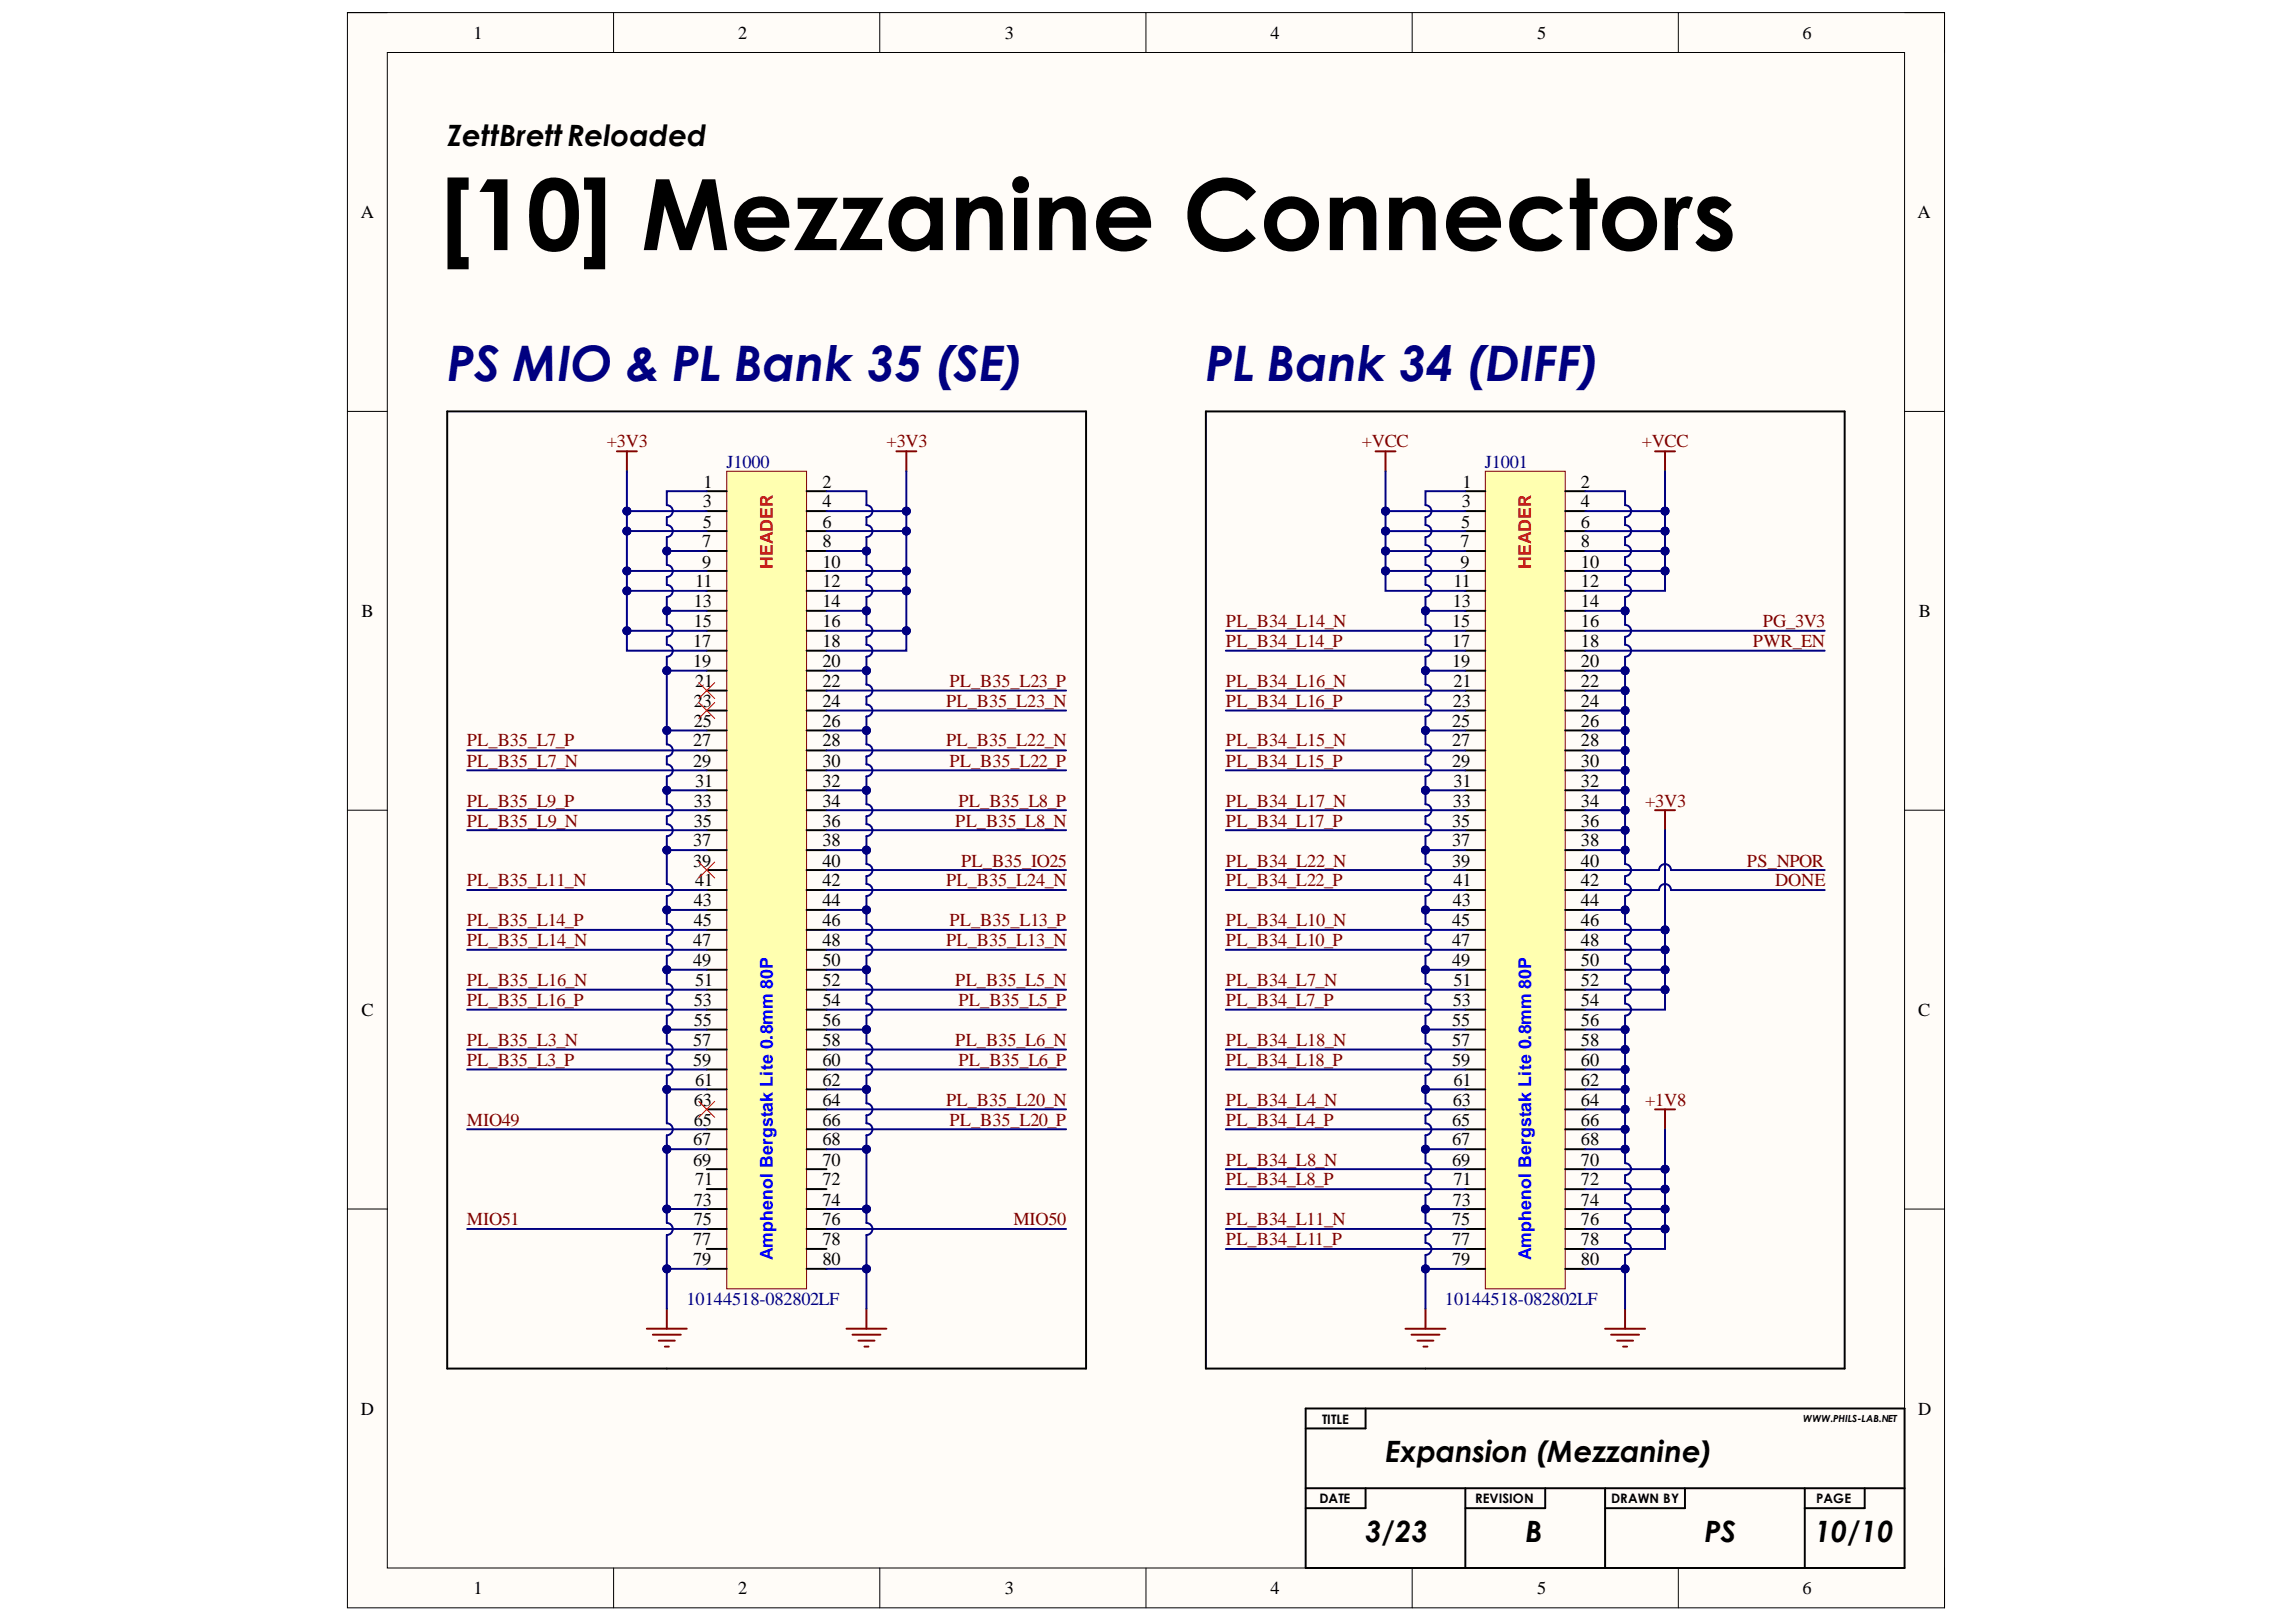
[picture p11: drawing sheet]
<svg xmlns="http://www.w3.org/2000/svg" width="297mm" height="210mm" viewBox="0 0 297 210" stroke-linecap="round" stroke-linejoin="round" font-family="sans-serif">
<defs><g id="words">
<text font-size="12.8" x="56.8" y="32.4">[10] Mezzanine Connectors</text>
<g font-size="6.3" fill="#000080">
<text x="57.9" y="49.3">PS MIO &amp; PL Bank 35 (SE)</text>
<text x="156" y="49.3">PL Bank 34 (DIFF)</text>
</g>
<g font-size="3.8">
<text x="57.9" y="18.9">ZettBrettReloaded</text>
<text x="179.2" y="189.2">Expansion (Mezzanine)</text>
<text x="176.6" y="199.5">3/23</text>
<text x="197.3" y="199.5">B</text>
<text x="220.5" y="199.5">PS</text>
<text x="234.7" y="199.5">10/10</text>
</g>
<g font-size="2.4">
<text x="61.2" y="5.1">1</text>
<text x="95.5" y="5.1">2</text>
<text x="130" y="5.1">3</text>
<text x="164.3" y="5.1">4</text>
<text x="198.9" y="5.1">5</text>
<text x="233.2" y="5.1">6</text>
<text x="46.7" y="28.2">A</text>
<text x="248.1" y="28.2">A</text>
<text x="90.9" y="65.7">3</text>
<text x="91" y="63.1">1</text>
<text x="106.4" y="63.1">2</text>
<text x="106.4" y="65.7">4</text>
<text x="189.1" y="65.7">3</text>
<text x="189.2" y="63.1">1</text>
<text x="204.5" y="63.1">2</text>
<text x="204.5" y="65.7">4</text>
<text x="90.8" y="70.8">7</text>
<text x="90.9" y="68.3">5</text>
<text x="106.4" y="68.3">6</text>
<text x="106.4" y="70.8">8</text>
<text x="189" y="70.8">7</text>
<text x="189" y="68.3">5</text>
<text x="204.5" y="68.3">6</text>
<text x="204.5" y="70.8">8</text>
<text x="89.9" y="76">11</text>
<text x="90.8" y="73.4">9</text>
<text x="106.4" y="73.4">10</text>
<text x="106.4" y="76">12</text>
<text x="188" y="76">11</text>
<text x="189" y="73.4">9</text>
<text x="204.5" y="73.4">10</text>
<text x="204.5" y="76">12</text>
<text x="46.8" y="79.9">B</text>
<text x="89.7" y="83.8">17</text>
<text x="89.7" y="78.6">13</text>
<text x="89.7" y="81.1">15</text>
<text x="106.4" y="78.6">14</text>
<text x="106.4" y="81.1">16</text>
<text x="106.4" y="83.8">18</text>
<text x="187.9" y="81.1">15</text>
<text x="187.9" y="83.8">17</text>
<text x="187.9" y="78.6">13</text>
<text x="204.5" y="78.6">14</text>
<text x="204.5" y="81.1">16</text>
<text x="204.5" y="83.8">18</text>
<text x="248.3" y="79.9">B</text>
<text x="89.7" y="86.3">19</text>
<text x="89.9" y="88.9">21</text>
<text x="106.4" y="86.3">20</text>
<text x="106.4" y="88.9">22</text>
<text x="187.9" y="86.3">19</text>
<text x="188" y="88.9">21</text>
<text x="204.5" y="86.3">20</text>
<text x="204.5" y="88.9">22</text>
<text x="89.7" y="91.4">23</text>
<text x="89.7" y="94.1">25</text>
<text x="106.4" y="91.4">24</text>
<text x="106.4" y="94.1">26</text>
<text x="187.9" y="94.1">25</text>
<text x="187.9" y="91.4">23</text>
<text x="204.5" y="91.4">24</text>
<text x="204.5" y="94.1">26</text>
<text x="89.7" y="96.6">27</text>
<text x="89.7" y="99.2">29</text>
<text x="89.9" y="101.8">31</text>
<text x="106.4" y="96.6">28</text>
<text x="106.4" y="99.2">30</text>
<text x="106.4" y="101.8">32</text>
<text x="187.9" y="96.6">27</text>
<text x="187.9" y="99.2">29</text>
<text x="188" y="101.8">31</text>
<text x="204.5" y="96.6">28</text>
<text x="204.5" y="99.2">30</text>
<text x="204.5" y="101.8">32</text>
<text x="89.7" y="104.4">33</text>
<text x="89.7" y="107">35</text>
<text x="106.4" y="104.4">34</text>
<text x="106.4" y="107">36</text>
<text x="187.9" y="107">35</text>
<text x="187.9" y="104.4">33</text>
<text x="204.5" y="104.4">34</text>
<text x="204.5" y="107">36</text>
<text x="89.7" y="109.5">37</text>
<text x="89.7" y="112.1">39</text>
<text x="106.4" y="109.5">38</text>
<text x="106.4" y="112.1">40</text>
<text x="187.9" y="109.5">37</text>
<text x="187.9" y="112.1">39</text>
<text x="204.5" y="109.5">38</text>
<text x="204.5" y="112.1">40</text>
<text x="89.7" y="117.3">43</text>
<text x="89.7" y="119.8">45</text>
<text x="89.9" y="114.7">41</text>
<text x="106.4" y="114.7">42</text>
<text x="106.4" y="117.3">44</text>
<text x="106.4" y="119.8">46</text>
<text x="187.9" y="119.8">45</text>
<text x="187.9" y="117.3">43</text>
<text x="188" y="114.7">41</text>
<text x="204.5" y="114.7">42</text>
<text x="204.5" y="117.3">44</text>
<text x="204.5" y="119.8">46</text>
<text x="89.7" y="122.5">47</text>
<text x="89.7" y="125">49</text>
<text x="106.4" y="122.5">48</text>
<text x="106.4" y="125">50</text>
<text x="187.9" y="122.5">47</text>
<text x="187.9" y="125">49</text>
<text x="204.5" y="122.5">48</text>
<text x="204.5" y="125">50</text>
<text x="46.8" y="131.5">C</text>
<text x="89.7" y="130.1">53</text>
<text x="89.9" y="127.6">51</text>
<text x="106.4" y="127.6">52</text>
<text x="106.4" y="130.1">54</text>
<text x="187.9" y="130.1">53</text>
<text x="188" y="127.6">51</text>
<text x="204.5" y="127.6">52</text>
<text x="204.5" y="130.1">54</text>
<text x="248.2" y="131.5">C</text>
<text x="89.7" y="135.4">57</text>
<text x="89.7" y="137.9">59</text>
<text x="89.7" y="132.8">55</text>
<text x="106.4" y="132.8">56</text>
<text x="106.4" y="135.4">58</text>
<text x="106.4" y="137.9">60</text>
<text x="187.9" y="132.8">55</text>
<text x="187.9" y="135.4">57</text>
<text x="187.9" y="137.9">59</text>
<text x="204.5" y="132.8">56</text>
<text x="204.5" y="135.4">58</text>
<text x="204.5" y="137.9">60</text>
<text x="89.7" y="143.1">63</text>
<text x="89.9" y="140.5">61</text>
<text x="106.4" y="140.5">62</text>
<text x="106.4" y="143.1">64</text>
<text x="187.9" y="143.1">63</text>
<text x="188" y="140.5">61</text>
<text x="204.5" y="140.5">62</text>
<text x="204.5" y="143.1">64</text>
<text x="89.7" y="148.2">67</text>
<text x="89.7" y="145.7">65</text>
<text x="106.4" y="145.7">66</text>
<text x="106.4" y="148.2">68</text>
<text x="187.9" y="145.7">65</text>
<text x="187.9" y="148.2">67</text>
<text x="204.5" y="145.7">66</text>
<text x="204.5" y="148.2">68</text>
<text x="89.7" y="150.9">69</text>
<text x="89.9" y="153.4">71</text>
<text x="106.4" y="150.9">70</text>
<text x="106.4" y="153.4">72</text>
<text x="187.9" y="150.9">69</text>
<text x="188" y="153.4">71</text>
<text x="204.5" y="150.9">70</text>
<text x="204.5" y="153.4">72</text>
<text x="89.7" y="161.2">77</text>
<text x="89.7" y="156">73</text>
<text x="89.7" y="158.5">75</text>
<text x="106.4" y="156">74</text>
<text x="106.4" y="158.5">76</text>
<text x="106.4" y="161.2">78</text>
<text x="187.9" y="158.5">75</text>
<text x="187.9" y="161.2">77</text>
<text x="187.9" y="156">73</text>
<text x="204.5" y="156">74</text>
<text x="204.5" y="158.5">76</text>
<text x="204.5" y="161.2">78</text>
<text x="89.7" y="163.7">79</text>
<text x="106.4" y="163.7">80</text>
<text x="187.9" y="163.7">79</text>
<text x="204.5" y="163.7">80</text>
<text x="46.7" y="183.1">D</text>
<text x="248.2" y="183.1">D</text>
<text x="61.2" y="206.3">1</text>
<text x="95.5" y="206.3">2</text>
<text x="130" y="206.3">3</text>
<text x="164.3" y="206.3">4</text>
<text x="198.9" y="206.3">5</text>
<text x="233.2" y="206.3">6</text>
</g>
<g font-size="2.4" fill="#800000">
<text x="78.5" y="57.9">+3V3</text>
<text x="114.7" y="57.9">+3V3</text>
<text x="176.2" y="57.9">+VCC</text>
<text x="212.4" y="57.9">+VCC</text>
<text x="158.6" y="83.8">PL_B34_L14_P</text>
<text x="158.6" y="81.1">PL_B34_L14_N</text>
<text x="226.8" y="83.8">PWR_EN</text>
<text x="228" y="81.1">PG_3V3</text>
<text x="122.8" y="88.9">PL_B35_L23_P</text>
<text x="158.6" y="88.9">PL_B34_L16_N</text>
<text x="122.4" y="91.4">PL_B35_L23_N</text>
<text x="158.6" y="91.4">PL_B34_L16_P</text>
<text x="60.4" y="96.6">PL_B35_L7_P</text>
<text x="60.4" y="99.2">PL_B35_L7_N</text>
<text x="122.4" y="96.6">PL_B35_L22_N</text>
<text x="122.8" y="99.2">PL_B35_L22_P</text>
<text x="158.6" y="99.2">PL_B34_L15_P</text>
<text x="158.6" y="96.6">PL_B34_L15_N</text>
<text x="60.4" y="104.4">PL_B35_L9_P</text>
<text x="60.4" y="107">PL_B35_L9_N</text>
<text x="123.6" y="107">PL_B35_L8_N</text>
<text x="124" y="104.4">PL_B35_L8_P</text>
<text x="158.6" y="107">PL_B34_L17_P</text>
<text x="158.6" y="104.4">PL_B34_L17_N</text>
<text x="212.8" y="104.4">+3V3</text>
<text x="124.3" y="112.1">PL_B35_IO25</text>
<text x="158.6" y="112.1">PL_B34_L22_N</text>
<text x="226" y="112.1">PS_NPOR</text>
<text x="60.4" y="114.7">PL_B35_L11_N</text>
<text x="60.4" y="119.8">PL_B35_L14_P</text>
<text x="122.4" y="114.7">PL_B35_L24_N</text>
<text x="122.8" y="119.8">PL_B35_L13_P</text>
<text x="158.6" y="119.8">PL_B34_L10_N</text>
<text x="158.6" y="114.7">PL_B34_L22_P</text>
<text x="229.7" y="114.7">DONE</text>
<text x="60.4" y="122.5">PL_B35_L14_N</text>
<text x="122.4" y="122.5">PL_B35_L13_N</text>
<text x="158.6" y="122.5">PL_B34_L10_P</text>
<text x="60.4" y="130.1">PL_B35_L16_P</text>
<text x="60.4" y="127.6">PL_B35_L16_N</text>
<text x="123.6" y="127.6">PL_B35_L5_N</text>
<text x="124" y="130.1">PL_B35_L5_P</text>
<text x="158.6" y="130.1">PL_B34_L7_P</text>
<text x="158.6" y="127.6">PL_B34_L7_N</text>
<text x="60.4" y="137.9">PL_B35_L3_P</text>
<text x="60.4" y="135.4">PL_B35_L3_N</text>
<text x="123.6" y="135.4">PL_B35_L6_N</text>
<text x="124" y="137.9">PL_B35_L6_P</text>
<text x="158.6" y="137.9">PL_B34_L18_P</text>
<text x="158.6" y="135.4">PL_B34_L18_N</text>
<text x="122.4" y="143.1">PL_B35_L20_N</text>
<text x="158.6" y="143.1">PL_B34_L4_N</text>
<text x="212.8" y="143.1">+1V8</text>
<text x="60.4" y="145.7">MIO49</text>
<text x="122.8" y="145.7">PL_B35_L20_P</text>
<text x="158.6" y="145.7">PL_B34_L4_P</text>
<text x="158.6" y="153.4">PL_B34_L8_P</text>
<text x="158.6" y="150.9">PL_B34_L8_N</text>
<text x="60.4" y="158.5">MIO51</text>
<text x="131.1" y="158.5">MIO50</text>
<text x="158.6" y="161.2">PL_B34_L11_P</text>
<text x="158.6" y="158.5">PL_B34_L11_N</text>
</g>
<g font-size="2.4" fill="#000080">
<text x="94" y="60.5">J1000</text>
<text x="192.1" y="60.5">J1001</text>
<text x="88.8" y="168.9">10144518-082802LF</text>
<text x="186.9" y="168.9">10144518-082802LF</text>
</g>
<g font-size="2.3" fill="#f00">
<text x="100" y="73.6" transform="rotate(-90 100 73.6)">HEADER</text>
<text x="198.1" y="73.6" transform="rotate(-90 198.1 73.6)">HEADER</text>
</g>
<g font-size="2.3" fill="#00f">
<text x="100" y="163.1" transform="rotate(-90 100 163.1)">Amphenol Bergstak Lite 0.8mm 80P</text>
<text x="198.1" y="163.1" transform="rotate(-90 198.1 163.1)">Amphenol Bergstak Lite 0.8mm 80P</text>
</g>
<g font-size="1.7">
<text x="171" y="184.2">TITLE</text>
<text x="170.7" y="194.5">DATE</text>
<text x="190.8" y="194.5">REVISION</text>
<text x="208.4" y="194.5">DRAWN BY</text>
<text x="235" y="194.5">PAGE</text>
</g>
<text font-size="1.3" x="233.3" y="184.1">WWW.PHILS-LAB.NET</text>
</g></defs>
<path d="M44.9 1.6h206.7v206.5h-206.7z" fill-rule="evenodd" fill="#fffcf8"/>
<path d="M44.9 1.6h206.7v206.5h-206.7z" fill="none" stroke="#000" stroke-width=".13"/>
<path d="M50.1 6.8h196.3v196.1h-196.3z" fill-rule="evenodd" fill="#fffcf8"/>
<g fill="none" stroke="#000" stroke-width=".13">
<path d="M44.9 1.6h5.2M50.1 6.8h196.3v196.1h-196.3zM79.4 1.6v5.2M113.8 1.6v5.2M148.3 1.6v5.2M182.7 1.6v5.2M217.1 1.6v5.2M246.4 1.6h5.2v5.2M44.9 53.2h5.2M246.4 53.2h5.2M44.9 104.8h5.2M246.4 104.8h5.2"/>
<path d="M44.9 156.5h5.2M246.4 156.5h5.2M79.4 202.9v5.2M113.8 202.9v5.2M148.3 202.9v5.2M182.7 202.9v5.2M217.1 202.9v5.2M251.6 202.9v5.2"/>
</g>
<path d="M94 61h10.3v105.8h-10.3z" fill-rule="evenodd" fill="#ffffb0"/>
<path d="M94 61h10.3v105.8h-10.3z" fill="none" stroke="#800000" stroke-width=".13"/>
<g fill="none" stroke="#000" stroke-width=".25">
<path d="M91.4 63.6h2.6M91.4 66.1h2.6M91.4 68.7h2.6M91.4 71.3h2.6M91.4 73.9h2.6M91.4 76.5h2.6M91.4 79h2.6M104.3 63.6h2.6M104.3 66.1h2.6M104.3 68.7h2.6M104.3 71.3h2.6M104.3 73.9h2.6"/>
<path d="M104.3 76.5h2.6M104.3 79h2.6M91.4 81.6h2.6M91.4 84.2h2.6M91.4 86.8h2.6M91.4 89.4h2.6M91.4 92h2.6M91.4 94.5h2.6M91.4 97.1h2.6M91.4 99.7h2.6M104.3 81.6h2.6M104.3 84.2h2.6"/>
<path d="M104.3 86.8h2.6M104.3 89.4h2.6M104.3 92h2.6M104.3 94.5h2.6M104.3 97.1h2.6M104.3 99.7h2.6M91.4 102.3h2.6M91.4 104.8h2.6M91.4 107.4h2.6M91.4 110h2.6M91.4 112.6h2.6M91.4 115.2h2.6"/>
<path d="M91.4 117.8h2.6M104.3 102.3h2.6M104.3 104.8h2.6M104.3 107.4h2.6M104.3 110h2.6M104.3 112.6h2.6M104.3 115.2h2.6M104.3 117.8h2.6M91.4 120.3h2.6M91.4 122.9h2.6M91.4 125.5h2.6M91.4 128.1h2.6"/>
<path d="M91.4 130.7h2.6M91.4 133.2h2.6M91.4 135.8h2.6M91.4 138.4h2.6M104.3 120.3h2.6M104.3 122.9h2.6M104.3 125.5h2.6M104.3 128.1h2.6M104.3 130.7h2.6M104.3 133.2h2.6M104.3 135.8h2.6M104.3 138.4h2.6"/>
<path d="M91.4 141h2.6M91.4 143.6h2.6M91.4 146.1h2.6M91.4 148.7h2.6M91.4 151.3h2.6M91.4 153.9h2.6M91.4 156.5h2.6M91.4 159h2.6M104.3 141h2.6M104.3 143.6h2.6M104.3 146.1h2.6M104.3 148.7h2.6"/>
<path d="M104.3 151.3h2.6M104.3 153.9h2.6M104.3 156.5h2.6M104.3 159h2.6M91.4 161.6h2.6M91.4 164.2h2.6M104.3 161.6h2.6M104.3 164.2h2.6"/>
</g>
<path d="M192.2 61h10.3v105.8h-10.3z" fill-rule="evenodd" fill="#ffffb0"/>
<path d="M192.2 61h10.3v105.8h-10.3z" fill="none" stroke="#800000" stroke-width=".13"/>
<g fill="none" stroke="#000" stroke-width=".25">
<path d="M57.9 53.2h82.6v123.9h-82.6zM156 53.2h82.6v123.9h-82.6zM189.6 63.6h2.6M189.6 66.1h2.6M189.6 68.7h2.6M189.6 71.3h2.6M189.6 73.9h2.6M189.6 76.5h2.6M189.6 79.1h2.6M202.5 63.6h2.6M202.5 66.1h2.6M202.5 68.7h2.6"/>
<path d="M202.5 71.3h2.6M202.5 73.9h2.6M202.5 76.5h2.6M202.5 79.1h2.6M189.6 81.6h2.6M189.6 84.2h2.6M189.6 86.8h2.6M189.6 89.4h2.6M189.6 92h2.6M189.6 94.5h2.6M189.6 97.1h2.6M189.6 99.7h2.6"/>
<path d="M202.5 81.6h2.6M202.5 84.2h2.6M202.5 86.8h2.6M202.5 89.4h2.6M202.5 92h2.6M202.5 94.5h2.6M202.5 97.1h2.6M202.5 99.7h2.6M189.6 102.3h2.6M189.6 104.8h2.6M189.6 107.4h2.6M189.6 110h2.6"/>
<path d="M189.6 112.6h2.6M189.6 115.2h2.6M189.6 117.8h2.6M202.5 102.3h2.6M202.5 104.8h2.6M202.5 107.4h2.6M202.5 110h2.6M202.5 112.6h2.6M202.5 115.2h2.6M202.5 117.8h2.6M189.6 120.3h2.6M189.6 122.9h2.6"/>
<path d="M189.6 125.5h2.6M189.6 128.1h2.6M189.6 130.7h2.6M189.6 133.2h2.6M189.6 135.8h2.6M189.6 138.4h2.6M202.5 120.3h2.6M202.5 122.9h2.6M202.5 125.5h2.6M202.5 128.1h2.6M202.5 130.7h2.6M202.5 133.2h2.6"/>
<path d="M202.5 135.8h2.6M202.5 138.4h2.6M189.6 141h2.6M189.6 143.6h2.6M189.6 146.1h2.6M189.6 148.7h2.6M189.6 151.3h2.6M189.6 153.9h2.6M189.6 156.5h2.6M189.6 159h2.6M202.5 141h2.6M202.5 143.6h2.6"/>
<path d="M202.5 146.1h2.6M202.5 148.7h2.6M202.5 151.3h2.6M202.5 153.9h2.6M202.5 156.5h2.6M202.5 159h2.6M189.6 161.6h2.6M189.6 164.2h2.6M202.5 161.6h2.6M202.5 164.2h2.6"/>
</g>
<g fill="none" stroke="#800000" stroke-width=".25">
<path d="M79.8 58.4h2.6M81.1 58.4v2.6M116 58.4h2.6M117.3 58.4v2.6M178 58.4h2.5M179.2 58.4v2.6M214.1 58.4h2.6M215.4 58.4v2.6M214.1 104.8h2.6M215.4 104.8v2.6M214.1 143.6h2.6M215.4 143.6v2.5"/>
<path d="M83.7 171.9h5.1M84.5 172.7h3.6M85.2 173.5h2.1M86 174.3h.5M86.3 169.4v2.5M109.5 171.9h5.2M110.3 172.7h3.6M111.1 173.5h2M111.8 174.3h.6M112.1 169.4v2.5M181.8 172h5.2M182.6 172.7h3.6"/>
<path d="M183.4 173.5h2M184.2 174.3h.5M184.4 169.4v2.6M207.7 172h5.1M208.4 172.7h3.6M209.2 173.5h2.1M210 174.3h.5M210.2 169.4v2.6"/>
</g>
<path d="M90.4 88.3l2.1 2.1M90.4 90.9l2.1 2.1M92.5 88.3l-2.1 2.1M92.5 90.9l-2.1 2.1M90.4 111.6l2.1 2M92.5 111.6l-2.1 2M90.4 142.5l2.1 2.1M92.5 142.5l-2.1 2.1" fill="none" stroke="#f00" stroke-width=".13"/>
<path d="M86.3 71.3h5.1" fill="none" stroke="#000080" stroke-width=".25"/>
<circle cx="86.3" cy="71.3" r=".52" fill="#000080"/>
<circle cx="86.3" cy="71.3" r=".52" fill="none" stroke="#000080" stroke-width=".13"/>
<path d="M86.3 79h5.1" fill="none" stroke="#000080" stroke-width=".25"/>
<circle cx="86.3" cy="79" r=".52" fill="#000080"/>
<circle cx="86.3" cy="79" r=".52" fill="none" stroke="#000080" stroke-width=".13"/>
<path d="M86.3 86.8h5.1" fill="none" stroke="#000080" stroke-width=".25"/>
<circle cx="86.3" cy="86.8" r=".52" fill="#000080"/>
<circle cx="86.3" cy="86.8" r=".52" fill="none" stroke="#000080" stroke-width=".13"/>
<path d="M86.3 94.5h5.1" fill="none" stroke="#000080" stroke-width=".25"/>
<circle cx="86.3" cy="94.5" r=".52" fill="#000080"/>
<circle cx="86.3" cy="94.5" r=".52" fill="none" stroke="#000080" stroke-width=".13"/>
<path d="M86.3 102.3h5.1" fill="none" stroke="#000080" stroke-width=".25"/>
<circle cx="86.3" cy="102.3" r=".52" fill="#000080"/>
<circle cx="86.3" cy="102.3" r=".52" fill="none" stroke="#000080" stroke-width=".13"/>
<path d="M86.3 110h5.1" fill="none" stroke="#000080" stroke-width=".25"/>
<circle cx="86.3" cy="110" r=".52" fill="#000080"/>
<circle cx="86.3" cy="110" r=".52" fill="none" stroke="#000080" stroke-width=".13"/>
<path d="M86.3 117.8h5.1" fill="none" stroke="#000080" stroke-width=".25"/>
<circle cx="86.3" cy="117.8" r=".52" fill="#000080"/>
<circle cx="86.3" cy="117.8" r=".52" fill="none" stroke="#000080" stroke-width=".13"/>
<path d="M86.3 125.5h5.1" fill="none" stroke="#000080" stroke-width=".25"/>
<circle cx="86.3" cy="125.5" r=".52" fill="#000080"/>
<circle cx="86.3" cy="125.5" r=".52" fill="none" stroke="#000080" stroke-width=".13"/>
<path d="M86.3 133.2h5.1" fill="none" stroke="#000080" stroke-width=".25"/>
<circle cx="86.3" cy="133.2" r=".52" fill="#000080"/>
<circle cx="86.3" cy="133.2" r=".52" fill="none" stroke="#000080" stroke-width=".13"/>
<path d="M86.3 141h5.1" fill="none" stroke="#000080" stroke-width=".25"/>
<circle cx="86.3" cy="141" r=".52" fill="#000080"/>
<circle cx="86.3" cy="141" r=".52" fill="none" stroke="#000080" stroke-width=".13"/>
<path d="M86.3 148.7h5.1" fill="none" stroke="#000080" stroke-width=".25"/>
<circle cx="86.3" cy="148.7" r=".52" fill="#000080"/>
<circle cx="86.3" cy="148.7" r=".52" fill="none" stroke="#000080" stroke-width=".13"/>
<path d="M86.3 156.5h5.1" fill="none" stroke="#000080" stroke-width=".25"/>
<circle cx="86.3" cy="156.5" r=".52" fill="#000080"/>
<circle cx="86.3" cy="156.5" r=".52" fill="none" stroke="#000080" stroke-width=".13"/>
<path d="M86.3 164.2h5.1" fill="none" stroke="#000080" stroke-width=".25"/>
<circle cx="86.3" cy="164.2" r=".52" fill="#000080"/>
<circle cx="86.3" cy="164.2" r=".52" fill="none" stroke="#000080" stroke-width=".13"/>
<path d="M106.9 71.3h5.2" fill="none" stroke="#000080" stroke-width=".25"/>
<circle cx="112.1" cy="71.3" r=".51" fill="#000080"/>
<circle cx="112.1" cy="71.3" r=".51" fill="none" stroke="#000080" stroke-width=".13"/>
<path d="M106.9 79h5.2" fill="none" stroke="#000080" stroke-width=".25"/>
<circle cx="112.1" cy="79" r=".52" fill="#000080"/>
<circle cx="112.1" cy="79" r=".52" fill="none" stroke="#000080" stroke-width=".13"/>
<path d="M106.9 86.8h5.2" fill="none" stroke="#000080" stroke-width=".25"/>
<circle cx="112.1" cy="86.8" r=".51" fill="#000080"/>
<circle cx="112.1" cy="86.8" r=".51" fill="none" stroke="#000080" stroke-width=".13"/>
<path d="M106.9 94.5h5.2" fill="none" stroke="#000080" stroke-width=".25"/>
<circle cx="112.1" cy="94.5" r=".51" fill="#000080"/>
<circle cx="112.1" cy="94.5" r=".51" fill="none" stroke="#000080" stroke-width=".13"/>
<path d="M106.9 102.3h5.2" fill="none" stroke="#000080" stroke-width=".25"/>
<circle cx="112.1" cy="102.3" r=".52" fill="#000080"/>
<circle cx="112.1" cy="102.3" r=".52" fill="none" stroke="#000080" stroke-width=".13"/>
<path d="M106.9 110h5.2" fill="none" stroke="#000080" stroke-width=".25"/>
<circle cx="112.1" cy="110" r=".51" fill="#000080"/>
<circle cx="112.1" cy="110" r=".51" fill="none" stroke="#000080" stroke-width=".13"/>
<path d="M106.9 117.8h5.2" fill="none" stroke="#000080" stroke-width=".25"/>
<circle cx="112.1" cy="117.8" r=".51" fill="#000080"/>
<circle cx="112.1" cy="117.8" r=".51" fill="none" stroke="#000080" stroke-width=".13"/>
<path d="M106.9 125.5h5.2" fill="none" stroke="#000080" stroke-width=".25"/>
<circle cx="112.1" cy="125.5" r=".52" fill="#000080"/>
<circle cx="112.1" cy="125.5" r=".52" fill="none" stroke="#000080" stroke-width=".13"/>
<path d="M106.9 133.2h5.2" fill="none" stroke="#000080" stroke-width=".25"/>
<circle cx="112.1" cy="133.2" r=".51" fill="#000080"/>
<circle cx="112.1" cy="133.2" r=".51" fill="none" stroke="#000080" stroke-width=".13"/>
<path d="M106.9 141h5.2" fill="none" stroke="#000080" stroke-width=".25"/>
<circle cx="112.1" cy="141" r=".52" fill="#000080"/>
<circle cx="112.1" cy="141" r=".52" fill="none" stroke="#000080" stroke-width=".13"/>
<path d="M106.9 148.7h5.2" fill="none" stroke="#000080" stroke-width=".25"/>
<circle cx="112.1" cy="148.7" r=".52" fill="#000080"/>
<circle cx="112.1" cy="148.7" r=".52" fill="none" stroke="#000080" stroke-width=".13"/>
<path d="M106.9 156.5h5.2" fill="none" stroke="#000080" stroke-width=".25"/>
<circle cx="112.1" cy="156.5" r=".51" fill="#000080"/>
<circle cx="112.1" cy="156.5" r=".51" fill="none" stroke="#000080" stroke-width=".13"/>
<path d="M106.9 164.2h5.2" fill="none" stroke="#000080" stroke-width=".25"/>
<circle cx="112.1" cy="164.2" r=".52" fill="#000080"/>
<circle cx="112.1" cy="164.2" r=".52" fill="none" stroke="#000080" stroke-width=".13"/>
<path d="M184.4 79.1h5.2" fill="none" stroke="#000080" stroke-width=".25"/>
<circle cx="184.4" cy="79.1" r=".52" fill="#000080"/>
<circle cx="184.4" cy="79.1" r=".52" fill="none" stroke="#000080" stroke-width=".13"/>
<path d="M184.4 86.8h5.2" fill="none" stroke="#000080" stroke-width=".25"/>
<circle cx="184.4" cy="86.8" r=".51" fill="#000080"/>
<circle cx="184.4" cy="86.8" r=".51" fill="none" stroke="#000080" stroke-width=".13"/>
<path d="M184.4 94.5h5.2" fill="none" stroke="#000080" stroke-width=".25"/>
<circle cx="184.4" cy="94.5" r=".51" fill="#000080"/>
<circle cx="184.4" cy="94.5" r=".51" fill="none" stroke="#000080" stroke-width=".13"/>
<path d="M184.4 102.3h5.2" fill="none" stroke="#000080" stroke-width=".25"/>
<circle cx="184.4" cy="102.3" r=".52" fill="#000080"/>
<circle cx="184.4" cy="102.3" r=".52" fill="none" stroke="#000080" stroke-width=".13"/>
<path d="M184.4 110h5.2" fill="none" stroke="#000080" stroke-width=".25"/>
<circle cx="184.4" cy="110" r=".52" fill="#000080"/>
<circle cx="184.4" cy="110" r=".52" fill="none" stroke="#000080" stroke-width=".13"/>
<path d="M184.4 117.8h5.2" fill="none" stroke="#000080" stroke-width=".25"/>
<circle cx="184.4" cy="117.8" r=".52" fill="#000080"/>
<circle cx="184.4" cy="117.8" r=".52" fill="none" stroke="#000080" stroke-width=".13"/>
<path d="M184.4 125.5h5.2" fill="none" stroke="#000080" stroke-width=".25"/>
<circle cx="184.4" cy="125.5" r=".52" fill="#000080"/>
<circle cx="184.4" cy="125.5" r=".52" fill="none" stroke="#000080" stroke-width=".13"/>
<path d="M184.4 133.2h5.2" fill="none" stroke="#000080" stroke-width=".25"/>
<circle cx="184.4" cy="133.2" r=".51" fill="#000080"/>
<circle cx="184.4" cy="133.2" r=".51" fill="none" stroke="#000080" stroke-width=".13"/>
<path d="M184.4 141h5.2" fill="none" stroke="#000080" stroke-width=".25"/>
<circle cx="184.4" cy="141" r=".52" fill="#000080"/>
<circle cx="184.4" cy="141" r=".52" fill="none" stroke="#000080" stroke-width=".13"/>
<path d="M184.4 148.7h5.2" fill="none" stroke="#000080" stroke-width=".25"/>
<circle cx="184.4" cy="148.7" r=".52" fill="#000080"/>
<circle cx="184.4" cy="148.7" r=".52" fill="none" stroke="#000080" stroke-width=".13"/>
<path d="M184.4 156.5h5.2" fill="none" stroke="#000080" stroke-width=".25"/>
<circle cx="184.4" cy="156.5" r=".52" fill="#000080"/>
<circle cx="184.4" cy="156.5" r=".52" fill="none" stroke="#000080" stroke-width=".13"/>
<path d="M184.4 164.2h5.2" fill="none" stroke="#000080" stroke-width=".25"/>
<circle cx="184.4" cy="164.2" r=".52" fill="#000080"/>
<circle cx="184.4" cy="164.2" r=".52" fill="none" stroke="#000080" stroke-width=".13"/>
<path d="M205.1 79.1h5.1" fill="none" stroke="#000080" stroke-width=".25"/>
<circle cx="210.2" cy="79.1" r=".52" fill="#000080"/>
<circle cx="210.2" cy="79.1" r=".52" fill="none" stroke="#000080" stroke-width=".13"/>
<path d="M205.1 86.8h5.1" fill="none" stroke="#000080" stroke-width=".25"/>
<circle cx="210.2" cy="86.8" r=".52" fill="#000080"/>
<circle cx="210.2" cy="86.8" r=".52" fill="none" stroke="#000080" stroke-width=".13"/>
<path d="M205.1 94.5h5.1" fill="none" stroke="#000080" stroke-width=".25"/>
<circle cx="210.2" cy="94.5" r=".52" fill="#000080"/>
<circle cx="210.2" cy="94.5" r=".52" fill="none" stroke="#000080" stroke-width=".13"/>
<path d="M205.1 102.3h5.1" fill="none" stroke="#000080" stroke-width=".25"/>
<circle cx="210.2" cy="102.3" r=".52" fill="#000080"/>
<circle cx="210.2" cy="102.3" r=".52" fill="none" stroke="#000080" stroke-width=".13"/>
<path d="M205.1 110h5.1" fill="none" stroke="#000080" stroke-width=".25"/>
<circle cx="210.2" cy="110" r=".52" fill="#000080"/>
<circle cx="210.2" cy="110" r=".52" fill="none" stroke="#000080" stroke-width=".13"/>
<path d="M205.1 117.8h5.1" fill="none" stroke="#000080" stroke-width=".25"/>
<circle cx="210.2" cy="117.8" r=".52" fill="#000080"/>
<circle cx="210.2" cy="117.8" r=".52" fill="none" stroke="#000080" stroke-width=".13"/>
<path d="M205.1 133.2h5.1" fill="none" stroke="#000080" stroke-width=".25"/>
<circle cx="210.2" cy="133.2" r=".51" fill="#000080"/>
<circle cx="210.2" cy="133.2" r=".51" fill="none" stroke="#000080" stroke-width=".13"/>
<path d="M205.1 141h5.1" fill="none" stroke="#000080" stroke-width=".25"/>
<circle cx="210.2" cy="141" r=".52" fill="#000080"/>
<circle cx="210.2" cy="141" r=".52" fill="none" stroke="#000080" stroke-width=".13"/>
<path d="M205.1 148.7h5.1" fill="none" stroke="#000080" stroke-width=".25"/>
<circle cx="210.2" cy="148.7" r=".52" fill="#000080"/>
<circle cx="210.2" cy="148.7" r=".52" fill="none" stroke="#000080" stroke-width=".13"/>
<path d="M205.1 164.2h5.1" fill="none" stroke="#000080" stroke-width=".25"/>
<circle cx="210.2" cy="164.2" r=".52" fill="#000080"/>
<circle cx="210.2" cy="164.2" r=".52" fill="none" stroke="#000080" stroke-width=".13"/>
<path d="M81.1 61v5.1h10.3" fill="none" stroke="#000080" stroke-width=".25"/>
<circle cx="81.1" cy="66.1" r=".52" fill="#000080"/>
<circle cx="81.1" cy="66.1" r=".52" fill="none" stroke="#000080" stroke-width=".13"/>
<path d="M81.1 66.1v2.6h10.3" fill="none" stroke="#000080" stroke-width=".25"/>
<circle cx="81.1" cy="68.7" r=".52" fill="#000080"/>
<circle cx="81.1" cy="68.7" r=".52" fill="none" stroke="#000080" stroke-width=".13"/>
<circle cx="81.1" cy="66.1" r=".52" fill="#000080"/>
<circle cx="81.1" cy="66.1" r=".52" fill="none" stroke="#000080" stroke-width=".13"/>
<path d="M81.1 68.7v5.2h10.3" fill="none" stroke="#000080" stroke-width=".25"/>
<circle cx="81.1" cy="68.7" r=".52" fill="#000080"/>
<circle cx="81.1" cy="68.7" r=".52" fill="none" stroke="#000080" stroke-width=".13"/>
<circle cx="81.1" cy="73.9" r=".52" fill="#000080"/>
<circle cx="81.1" cy="73.9" r=".52" fill="none" stroke="#000080" stroke-width=".13"/>
<path d="M81.1 73.9v2.6h10.3" fill="none" stroke="#000080" stroke-width=".25"/>
<circle cx="81.1" cy="76.5" r=".52" fill="#000080"/>
<circle cx="81.1" cy="76.5" r=".52" fill="none" stroke="#000080" stroke-width=".13"/>
<circle cx="81.1" cy="73.9" r=".52" fill="#000080"/>
<circle cx="81.1" cy="73.9" r=".52" fill="none" stroke="#000080" stroke-width=".13"/>
<path d="M81.1 76.5v5.1h10.3" fill="none" stroke="#000080" stroke-width=".25"/>
<circle cx="81.1" cy="81.6" r=".52" fill="#000080"/>
<circle cx="81.1" cy="81.6" r=".52" fill="none" stroke="#000080" stroke-width=".13"/>
<circle cx="81.1" cy="76.5" r=".52" fill="#000080"/>
<circle cx="81.1" cy="76.5" r=".52" fill="none" stroke="#000080" stroke-width=".13"/>
<path d="M81.1 81.6v2.6h10.3" fill="none" stroke="#000080" stroke-width=".25"/>
<circle cx="81.1" cy="81.6" r=".52" fill="#000080"/>
<circle cx="81.1" cy="81.6" r=".52" fill="none" stroke="#000080" stroke-width=".13"/>
<path d="M117.3 61v5.1h-10.4" fill="none" stroke="#000080" stroke-width=".25"/>
<circle cx="117.3" cy="66.1" r=".51" fill="#000080"/>
<circle cx="117.3" cy="66.1" r=".51" fill="none" stroke="#000080" stroke-width=".13"/>
<path d="M117.3 66.1v2.6h-10.4" fill="none" stroke="#000080" stroke-width=".25"/>
<circle cx="117.3" cy="68.7" r=".51" fill="#000080"/>
<circle cx="117.3" cy="68.7" r=".51" fill="none" stroke="#000080" stroke-width=".13"/>
<circle cx="117.3" cy="66.1" r=".51" fill="#000080"/>
<circle cx="117.3" cy="66.1" r=".51" fill="none" stroke="#000080" stroke-width=".13"/>
<path d="M117.3 68.7v5.2h-10.4" fill="none" stroke="#000080" stroke-width=".25"/>
<circle cx="117.3" cy="68.7" r=".51" fill="#000080"/>
<circle cx="117.3" cy="68.7" r=".51" fill="none" stroke="#000080" stroke-width=".13"/>
<circle cx="117.3" cy="73.9" r=".52" fill="#000080"/>
<circle cx="117.3" cy="73.9" r=".52" fill="none" stroke="#000080" stroke-width=".13"/>
<path d="M117.3 73.9v2.6h-10.4" fill="none" stroke="#000080" stroke-width=".25"/>
<circle cx="117.3" cy="76.5" r=".51" fill="#000080"/>
<circle cx="117.3" cy="76.5" r=".51" fill="none" stroke="#000080" stroke-width=".13"/>
<circle cx="117.3" cy="73.9" r=".52" fill="#000080"/>
<circle cx="117.3" cy="73.9" r=".52" fill="none" stroke="#000080" stroke-width=".13"/>
<path d="M117.3 76.5v5.1h-10.4" fill="none" stroke="#000080" stroke-width=".25"/>
<circle cx="117.3" cy="81.6" r=".51" fill="#000080"/>
<circle cx="117.3" cy="81.6" r=".51" fill="none" stroke="#000080" stroke-width=".13"/>
<circle cx="117.3" cy="76.5" r=".51" fill="#000080"/>
<circle cx="117.3" cy="76.5" r=".51" fill="none" stroke="#000080" stroke-width=".13"/>
<path d="M117.3 81.6v2.6h-10.4" fill="none" stroke="#000080" stroke-width=".25"/>
<circle cx="117.3" cy="81.6" r=".51" fill="#000080"/>
<circle cx="117.3" cy="81.6" r=".51" fill="none" stroke="#000080" stroke-width=".13"/>
<g fill="none" stroke="#000080" stroke-width=".25">
<path d="M179.2 61v5.1h10.4M60.4 97.1h31M60.4 99.7h31M106.9 89.4h31M106.9 92h31M106.9 97.1h31M106.9 99.7h31M60.4 104.8h31M60.4 107.4h31M60.4 115.2h31M106.9 104.8h31M106.9 107.4h31"/>
<path d="M106.9 112.6h31M106.9 115.2h31M60.4 120.3h31M60.4 122.9h31M60.4 128.1h31M60.4 130.7h31M60.4 135.8h31M60.4 138.4h31M106.9 120.3h31M106.9 122.9h31M106.9 128.1h31M106.9 130.7h31"/>
<path d="M106.9 135.8h31M106.9 138.4h31M60.4 146.1h31M60.4 159h31M106.9 143.6h31M106.9 146.1h31M106.9 159h31"/>
</g>
<circle cx="179.2" cy="66.1" r=".52" fill="#000080"/>
<circle cx="179.2" cy="66.1" r=".52" fill="none" stroke="#000080" stroke-width=".13"/>
<path d="M179.2 66.1v2.6h10.4" fill="none" stroke="#000080" stroke-width=".25"/>
<circle cx="179.2" cy="68.7" r=".52" fill="#000080"/>
<circle cx="179.2" cy="68.7" r=".52" fill="none" stroke="#000080" stroke-width=".13"/>
<circle cx="179.2" cy="66.1" r=".52" fill="#000080"/>
<circle cx="179.2" cy="66.1" r=".52" fill="none" stroke="#000080" stroke-width=".13"/>
<path d="M179.2 73.9v2.6h10.4" fill="none" stroke="#000080" stroke-width=".25"/>
<circle cx="179.2" cy="73.9" r=".52" fill="#000080"/>
<circle cx="179.2" cy="73.9" r=".52" fill="none" stroke="#000080" stroke-width=".13"/>
<path d="M179.2 71.3h10.4" fill="none" stroke="#000080" stroke-width=".25"/>
<circle cx="179.2" cy="71.3" r=".52" fill="#000080"/>
<circle cx="179.2" cy="71.3" r=".52" fill="none" stroke="#000080" stroke-width=".13"/>
<path d="M215.4 61v5.1h-10.3" fill="none" stroke="#000080" stroke-width=".25"/>
<circle cx="215.4" cy="66.1" r=".52" fill="#000080"/>
<circle cx="215.4" cy="66.1" r=".52" fill="none" stroke="#000080" stroke-width=".13"/>
<path d="M215.4 66.1v2.6h-10.3" fill="none" stroke="#000080" stroke-width=".25"/>
<circle cx="215.4" cy="68.7" r=".52" fill="#000080"/>
<circle cx="215.4" cy="68.7" r=".52" fill="none" stroke="#000080" stroke-width=".13"/>
<circle cx="215.4" cy="66.1" r=".52" fill="#000080"/>
<circle cx="215.4" cy="66.1" r=".52" fill="none" stroke="#000080" stroke-width=".13"/>
<path d="M215.4 73.9v2.6h-10.3" fill="none" stroke="#000080" stroke-width=".25"/>
<circle cx="215.4" cy="73.9" r=".52" fill="#000080"/>
<circle cx="215.4" cy="73.9" r=".52" fill="none" stroke="#000080" stroke-width=".13"/>
<path d="M205.1 71.3h10.3" fill="none" stroke="#000080" stroke-width=".25"/>
<circle cx="215.4" cy="71.3" r=".52" fill="#000080"/>
<circle cx="215.4" cy="71.3" r=".52" fill="none" stroke="#000080" stroke-width=".13"/>
<path d="M205.1 81.6h31M205.1 84.2h31M205.1 89.4h5.1" fill="none" stroke="#000080" stroke-width=".25"/>
<circle cx="210.2" cy="89.4" r=".52" fill="#000080"/>
<circle cx="210.2" cy="89.4" r=".52" fill="none" stroke="#000080" stroke-width=".13"/>
<path d="M205.1 92h5.1" fill="none" stroke="#000080" stroke-width=".25"/>
<circle cx="210.2" cy="92" r=".52" fill="#000080"/>
<circle cx="210.2" cy="92" r=".52" fill="none" stroke="#000080" stroke-width=".13"/>
<path d="M205.1 107.4h5.1" fill="none" stroke="#000080" stroke-width=".25"/>
<circle cx="210.2" cy="107.4" r=".52" fill="#000080"/>
<circle cx="210.2" cy="107.4" r=".52" fill="none" stroke="#000080" stroke-width=".13"/>
<path d="M205.1 104.8h5.1" fill="none" stroke="#000080" stroke-width=".25"/>
<circle cx="210.2" cy="104.9" r=".52" fill="#000080"/>
<circle cx="210.2" cy="104.9" r=".52" fill="none" stroke="#000080" stroke-width=".13"/>
<path d="M205.1 99.7h5.1" fill="none" stroke="#000080" stroke-width=".25"/>
<circle cx="210.2" cy="99.7" r=".52" fill="#000080"/>
<circle cx="210.2" cy="99.7" r=".52" fill="none" stroke="#000080" stroke-width=".13"/>
<path d="M205.1 97.1h5.1" fill="none" stroke="#000080" stroke-width=".25"/>
<circle cx="210.2" cy="97.1" r=".52" fill="#000080"/>
<circle cx="210.2" cy="97.1" r=".52" fill="none" stroke="#000080" stroke-width=".13"/>
<path d="M215.4 107.4v12.9h-10.3" fill="none" stroke="#000080" stroke-width=".25"/>
<circle cx="215.4" cy="120.3" r=".52" fill="#000080"/>
<circle cx="215.4" cy="120.3" r=".52" fill="none" stroke="#000080" stroke-width=".13"/>
<path d="M215.4 120.3v2.6h-10.3" fill="none" stroke="#000080" stroke-width=".25"/>
<circle cx="215.4" cy="122.9" r=".52" fill="#000080"/>
<circle cx="215.4" cy="122.9" r=".52" fill="none" stroke="#000080" stroke-width=".13"/>
<circle cx="215.4" cy="120.3" r=".52" fill="#000080"/>
<circle cx="215.4" cy="120.3" r=".52" fill="none" stroke="#000080" stroke-width=".13"/>
<path d="M215.4 128.1v2.6h-10.3" fill="none" stroke="#000080" stroke-width=".25"/>
<circle cx="215.4" cy="128.1" r=".52" fill="#000080"/>
<circle cx="215.4" cy="128.1" r=".52" fill="none" stroke="#000080" stroke-width=".13"/>
<path d="M205.1 125.5h10.3" fill="none" stroke="#000080" stroke-width=".25"/>
<circle cx="215.4" cy="125.5" r=".52" fill="#000080"/>
<circle cx="215.4" cy="125.5" r=".52" fill="none" stroke="#000080" stroke-width=".13"/>
<path d="M205.1 135.8h5.1" fill="none" stroke="#000080" stroke-width=".25"/>
<circle cx="210.2" cy="135.8" r=".52" fill="#000080"/>
<circle cx="210.2" cy="135.8" r=".52" fill="none" stroke="#000080" stroke-width=".13"/>
<path d="M205.1 138.4h5.1" fill="none" stroke="#000080" stroke-width=".25"/>
<circle cx="210.2" cy="138.4" r=".52" fill="#000080"/>
<circle cx="210.2" cy="138.4" r=".52" fill="none" stroke="#000080" stroke-width=".13"/>
<path d="M205.1 143.6h5.1" fill="none" stroke="#000080" stroke-width=".25"/>
<circle cx="210.2" cy="143.6" r=".52" fill="#000080"/>
<circle cx="210.2" cy="143.6" r=".52" fill="none" stroke="#000080" stroke-width=".13"/>
<path d="M205.1 146.1h5.1" fill="none" stroke="#000080" stroke-width=".25"/>
<circle cx="210.2" cy="146.1" r=".52" fill="#000080"/>
<circle cx="210.2" cy="146.1" r=".52" fill="none" stroke="#000080" stroke-width=".13"/>
<path d="M205.1 112.6h9.5a.77 .77 0 0 1 .8-.8 .77 .77 0 0 1 .8 .8h19.9M205.1 115.2h9.5a.77 .77 0 0 1 .8-.8 .77 .77 0 0 1 .8 .8h19.9M215.4 146.1v5.2h-10.3" fill="none" stroke="#000080" stroke-width=".25"/>
<circle cx="215.4" cy="151.3" r=".52" fill="#000080"/>
<circle cx="215.4" cy="151.3" r=".52" fill="none" stroke="#000080" stroke-width=".13"/>
<path d="M215.4 151.3v2.6h-10.3" fill="none" stroke="#000080" stroke-width=".25"/>
<circle cx="215.4" cy="153.9" r=".52" fill="#000080"/>
<circle cx="215.4" cy="153.9" r=".52" fill="none" stroke="#000080" stroke-width=".13"/>
<circle cx="215.4" cy="151.3" r=".52" fill="#000080"/>
<circle cx="215.4" cy="151.3" r=".52" fill="none" stroke="#000080" stroke-width=".13"/>
<path d="M215.4 159v2.6h-10.3" fill="none" stroke="#000080" stroke-width=".25"/>
<circle cx="215.4" cy="159" r=".52" fill="#000080"/>
<circle cx="215.4" cy="159" r=".52" fill="none" stroke="#000080" stroke-width=".13"/>
<path d="M205.1 156.5h10.3" fill="none" stroke="#000080" stroke-width=".25"/>
<circle cx="215.4" cy="156.5" r=".52" fill="#000080"/>
<circle cx="215.4" cy="156.5" r=".52" fill="none" stroke="#000080" stroke-width=".13"/>
<g fill="none" stroke="#000080" stroke-width=".25">
<path d="M91.4 63.6h-5.1v1.8a.77 .77 0 0 1 .7 .7 .77 .77 0 0 1-.7 .8v1a.77 .77 0 0 1 .7 .8 .77 .77 0 0 1-.7 .8v3.6a.77 .77 0 0 1 .7 .8 .77 .77 0 0 1-.7 .8v1a.77 .77 0 0 1 .7 .8 .77 .77 0 0 1-.7 .7v3.7a.77 .77 0 0 1 .7 .7 .77 .77 0 0 1-.7 .8v1a.77 .77 0 0 1 .7 .8 .77 .77 0 0 1-.7 .8v11.3a.77 .77 0 0 1 .7 .8 .77 .77 0 0 1-.7 .8v1a.77 .77 0 0 1 .7 .8 .77 .77 0 0 1-.7 .8v3.6a.77 .77 0 0 1 .7 .8 .77 .77 0 0 1-.7 .7v1.1a.78 .78 0 0 1 .7 .7 .78 .78 0 0 1-.7 .8v6.2a.77 .77 0 0 1 .7 .8 .77 .77 0 0 1-.7 .7v3.7a.77 .77 0 0 1 .7 .7 .77 .77 0 0 1-.7 .8v1a.77 .77 0 0 1 .7 .8 .77 .77 0 0 1-.7 .8v3.6a.77 .77 0 0 1 .7 .8 .77 .77 0 0 1-.7 .8v1a.78 .78 0 0 1 .7 .8 .78 .78 0 0 1-.7 .7v3.6a.77 .77 0 0 1 .7 .8 .77 .77 0 0 1-.7 .8v1a.77 .77 0 0 1 .7 .8 .77 .77 0 0 1-.7 .8v6.2a.77 .77 0 0 1 .7 .7 .77 .77 0 0 1-.7 .8v11.4a.78 .78 0 0 1 .7 .7 .78 .78 0 0 1-.7 .8v9.6M158.6 81.6h31M158.6 84.2h31M158.6 89.4h31M158.6 92h31M158.6 97.1h31M158.6 99.7h31M158.6 104.8h31M158.6 107.4h31M158.6 112.6h31M158.6 115.2h31M158.6 120.3h31"/>
<path d="M158.6 122.9h31M158.6 128.1h31M158.6 130.7h31M158.6 135.8h31M158.6 138.4h31M158.6 143.6h31M158.6 146.1h31M158.6 151.3h31M158.6 153.9h31M158.6 159h31M158.6 161.6h31"/>
</g>
<circle cx="86.3" cy="164.2" r=".52" fill="#000080"/>
<circle cx="86.3" cy="164.2" r=".52" fill="none" stroke="#000080" stroke-width=".13"/>
<circle cx="86.3" cy="156.5" r=".52" fill="#000080"/>
<circle cx="86.3" cy="156.5" r=".52" fill="none" stroke="#000080" stroke-width=".13"/>
<circle cx="86.3" cy="148.7" r=".52" fill="#000080"/>
<circle cx="86.3" cy="148.7" r=".52" fill="none" stroke="#000080" stroke-width=".13"/>
<circle cx="86.3" cy="141" r=".52" fill="#000080"/>
<circle cx="86.3" cy="141" r=".52" fill="none" stroke="#000080" stroke-width=".13"/>
<circle cx="86.3" cy="133.2" r=".52" fill="#000080"/>
<circle cx="86.3" cy="133.2" r=".52" fill="none" stroke="#000080" stroke-width=".13"/>
<circle cx="86.3" cy="125.5" r=".52" fill="#000080"/>
<circle cx="86.3" cy="125.5" r=".52" fill="none" stroke="#000080" stroke-width=".13"/>
<circle cx="86.3" cy="117.8" r=".52" fill="#000080"/>
<circle cx="86.3" cy="117.8" r=".52" fill="none" stroke="#000080" stroke-width=".13"/>
<circle cx="86.3" cy="110" r=".52" fill="#000080"/>
<circle cx="86.3" cy="110" r=".52" fill="none" stroke="#000080" stroke-width=".13"/>
<circle cx="86.3" cy="102.3" r=".52" fill="#000080"/>
<circle cx="86.3" cy="102.3" r=".52" fill="none" stroke="#000080" stroke-width=".13"/>
<circle cx="86.3" cy="94.5" r=".52" fill="#000080"/>
<circle cx="86.3" cy="94.5" r=".52" fill="none" stroke="#000080" stroke-width=".13"/>
<circle cx="86.3" cy="86.8" r=".52" fill="#000080"/>
<circle cx="86.3" cy="86.8" r=".52" fill="none" stroke="#000080" stroke-width=".13"/>
<circle cx="86.3" cy="79" r=".52" fill="#000080"/>
<circle cx="86.3" cy="79" r=".52" fill="none" stroke="#000080" stroke-width=".13"/>
<circle cx="86.3" cy="71.3" r=".52" fill="#000080"/>
<circle cx="86.3" cy="71.3" r=".52" fill="none" stroke="#000080" stroke-width=".13"/>
<path d="M106.9 63.6h5.2v1.8a.77 .77 0 0 1 .8 .7 .77 .77 0 0 1-.8 .8v1a.77 .77 0 0 1 .8 .8 .77 .77 0 0 1-.8 .8v3.6a.77 .77 0 0 1 .8 .8 .77 .77 0 0 1-.8 .8v1a.77 .77 0 0 1 .8 .8 .77 .77 0 0 1-.8 .7v3.7a.77 .77 0 0 1 .8 .7 .77 .77 0 0 1-.8 .8v1a.77 .77 0 0 1 .8 .8 .77 .77 0 0 1-.8 .8v3.6a.77 .77 0 0 1 .8 .8 .77 .77 0 0 1-.8 .7v1.1a.77 .77 0 0 1 .8 .7 .77 .77 0 0 1-.8 .8v3.6a.77 .77 0 0 1 .8 .8 .77 .77 0 0 1-.8 .8v1a.77 .77 0 0 1 .8 .8 .77 .77 0 0 1-.8 .8v3.6a.77 .77 0 0 1 .8 .8 .77 .77 0 0 1-.8 .7v1.1a.78 .78 0 0 1 .8 .7 .78 .78 0 0 1-.8 .8v3.6a.77 .77 0 0 1 .8 .8 .77 .77 0 0 1-.8 .8v1a.77 .77 0 0 1 .8 .8 .77 .77 0 0 1-.8 .7v3.7a.77 .77 0 0 1 .8 .7 .77 .77 0 0 1-.8 .8v1a.77 .77 0 0 1 .8 .8 .77 .77 0 0 1-.8 .8v3.6a.77 .77 0 0 1 .8 .8 .77 .77 0 0 1-.8 .8v1a.78 .78 0 0 1 .8 .8 .78 .78 0 0 1-.8 .7v3.6a.77 .77 0 0 1 .8 .8 .77 .77 0 0 1-.8 .8v1a.77 .77 0 0 1 .8 .8 .77 .77 0 0 1-.8 .8v3.6a.77 .77 0 0 1 .8 .8 .77 .77 0 0 1-.8 .7v1.1a.77 .77 0 0 1 .8 .7 .77 .77 0 0 1-.8 .8v11.4a.78 .78 0 0 1 .8 .7 .78 .78 0 0 1-.8 .8v9.6" fill="none" stroke="#000080" stroke-width=".25"/>
<circle cx="112.1" cy="164.2" r=".52" fill="#000080"/>
<circle cx="112.1" cy="164.2" r=".52" fill="none" stroke="#000080" stroke-width=".13"/>
<circle cx="112.1" cy="156.5" r=".51" fill="#000080"/>
<circle cx="112.1" cy="156.5" r=".51" fill="none" stroke="#000080" stroke-width=".13"/>
<circle cx="112.1" cy="148.7" r=".52" fill="#000080"/>
<circle cx="112.1" cy="148.7" r=".52" fill="none" stroke="#000080" stroke-width=".13"/>
<circle cx="112.1" cy="141" r=".52" fill="#000080"/>
<circle cx="112.1" cy="141" r=".52" fill="none" stroke="#000080" stroke-width=".13"/>
<circle cx="112.1" cy="133.2" r=".51" fill="#000080"/>
<circle cx="112.1" cy="133.2" r=".51" fill="none" stroke="#000080" stroke-width=".13"/>
<circle cx="112.1" cy="125.5" r=".52" fill="#000080"/>
<circle cx="112.1" cy="125.5" r=".52" fill="none" stroke="#000080" stroke-width=".13"/>
<circle cx="112.1" cy="117.8" r=".51" fill="#000080"/>
<circle cx="112.1" cy="117.8" r=".51" fill="none" stroke="#000080" stroke-width=".13"/>
<circle cx="112.1" cy="110" r=".51" fill="#000080"/>
<circle cx="112.1" cy="110" r=".51" fill="none" stroke="#000080" stroke-width=".13"/>
<circle cx="112.1" cy="102.3" r=".52" fill="#000080"/>
<circle cx="112.1" cy="102.3" r=".52" fill="none" stroke="#000080" stroke-width=".13"/>
<circle cx="112.1" cy="94.5" r=".51" fill="#000080"/>
<circle cx="112.1" cy="94.5" r=".51" fill="none" stroke="#000080" stroke-width=".13"/>
<circle cx="112.1" cy="86.8" r=".51" fill="#000080"/>
<circle cx="112.1" cy="86.8" r=".51" fill="none" stroke="#000080" stroke-width=".13"/>
<circle cx="112.1" cy="79" r=".52" fill="#000080"/>
<circle cx="112.1" cy="79" r=".52" fill="none" stroke="#000080" stroke-width=".13"/>
<circle cx="112.1" cy="71.3" r=".51" fill="#000080"/>
<circle cx="112.1" cy="71.3" r=".51" fill="none" stroke="#000080" stroke-width=".13"/>
<path d="M179.2 68.7v5.2h10.4" fill="none" stroke="#000080" stroke-width=".25"/>
<circle cx="179.2" cy="68.7" r=".52" fill="#000080"/>
<circle cx="179.2" cy="68.7" r=".52" fill="none" stroke="#000080" stroke-width=".13"/>
<circle cx="179.2" cy="71.3" r=".52" fill="#000080"/>
<circle cx="179.2" cy="71.3" r=".52" fill="none" stroke="#000080" stroke-width=".13"/>
<circle cx="179.2" cy="73.9" r=".52" fill="#000080"/>
<circle cx="179.2" cy="73.9" r=".52" fill="none" stroke="#000080" stroke-width=".13"/>
<path d="M189.6 63.6h-5.2v1.8a.78 .78 0 0 1 .8 .7 .78 .78 0 0 1-.8 .8v1a.78 .78 0 0 1 .8 .8 .78 .78 0 0 1-.8 .8v1a.77 .77 0 0 1 .8 .8 .77 .77 0 0 1-.8 .8v1a.77 .77 0 0 1 .8 .8 .77 .77 0 0 1-.8 .8v1a.78 .78 0 0 1 .8 .8 .78 .78 0 0 1-.8 .7v3.7a.77 .77 0 0 1 .8 .7 .77 .77 0 0 1-.8 .8v1a.78 .78 0 0 1 .8 .8 .78 .78 0 0 1-.8 .8v3.6a.77 .77 0 0 1 .8 .8 .77 .77 0 0 1-.8 .7v1.1a.77 .77 0 0 1 .8 .8 .77 .77 0 0 1-.8 .7v3.6a.78 .78 0 0 1 .8 .8 .78 .78 0 0 1-.8 .8v1a.77 .77 0 0 1 .8 .8 .77 .77 0 0 1-.8 .8v3.6a.78 .78 0 0 1 .8 .8 .78 .78 0 0 1-.8 .7v1.1a.78 .78 0 0 1 .8 .7 .78 .78 0 0 1-.8 .8v3.6a.78 .78 0 0 1 .8 .8 .78 .78 0 0 1-.8 .8v1a.78 .78 0 0 1 .8 .8 .78 .78 0 0 1-.8 .8v3.6a.77 .77 0 0 1 .8 .7 .77 .77 0 0 1-.8 .8v1a.78 .78 0 0 1 .8 .8 .78 .78 0 0 1-.8 .8v3.6a.77 .77 0 0 1 .8 .8 .77 .77 0 0 1-.8 .8v1a.78 .78 0 0 1 .8 .8 .78 .78 0 0 1-.8 .7v3.6a.78 .78 0 0 1 .8 .8 .78 .78 0 0 1-.8 .8v1a.77 .77 0 0 1 .8 .8 .77 .77 0 0 1-.8 .8v3.6a.78 .78 0 0 1 .8 .8 .78 .78 0 0 1-.8 .7v1.1a.77 .77 0 0 1 .8 .7 .77 .77 0 0 1-.8 .8v3.6a.78 .78 0 0 1 .8 .8 .78 .78 0 0 1-.8 .8v1a.78 .78 0 0 1 .8 .8 .78 .78 0 0 1-.8 .8v3.6a.78 .78 0 0 1 .8 .7 .78 .78 0 0 1-.8 .8v1a.78 .78 0 0 1 .8 .8 .78 .78 0 0 1-.8 .8v7" fill="none" stroke="#000080" stroke-width=".25"/>
<circle cx="184.4" cy="164.2" r=".52" fill="#000080"/>
<circle cx="184.4" cy="164.2" r=".52" fill="none" stroke="#000080" stroke-width=".13"/>
<circle cx="184.4" cy="156.5" r=".52" fill="#000080"/>
<circle cx="184.4" cy="156.5" r=".52" fill="none" stroke="#000080" stroke-width=".13"/>
<circle cx="184.4" cy="148.7" r=".52" fill="#000080"/>
<circle cx="184.4" cy="148.7" r=".52" fill="none" stroke="#000080" stroke-width=".13"/>
<circle cx="184.4" cy="141" r=".52" fill="#000080"/>
<circle cx="184.4" cy="141" r=".52" fill="none" stroke="#000080" stroke-width=".13"/>
<circle cx="184.4" cy="133.2" r=".51" fill="#000080"/>
<circle cx="184.4" cy="133.2" r=".51" fill="none" stroke="#000080" stroke-width=".13"/>
<circle cx="184.4" cy="125.5" r=".52" fill="#000080"/>
<circle cx="184.4" cy="125.5" r=".52" fill="none" stroke="#000080" stroke-width=".13"/>
<circle cx="184.4" cy="117.8" r=".52" fill="#000080"/>
<circle cx="184.4" cy="117.8" r=".52" fill="none" stroke="#000080" stroke-width=".13"/>
<circle cx="184.4" cy="110" r=".52" fill="#000080"/>
<circle cx="184.4" cy="110" r=".52" fill="none" stroke="#000080" stroke-width=".13"/>
<circle cx="184.4" cy="102.3" r=".52" fill="#000080"/>
<circle cx="184.4" cy="102.3" r=".52" fill="none" stroke="#000080" stroke-width=".13"/>
<circle cx="184.4" cy="94.5" r=".51" fill="#000080"/>
<circle cx="184.4" cy="94.5" r=".51" fill="none" stroke="#000080" stroke-width=".13"/>
<circle cx="184.4" cy="86.8" r=".51" fill="#000080"/>
<circle cx="184.4" cy="86.8" r=".51" fill="none" stroke="#000080" stroke-width=".13"/>
<circle cx="184.4" cy="79.1" r=".52" fill="#000080"/>
<circle cx="184.4" cy="79.1" r=".52" fill="none" stroke="#000080" stroke-width=".13"/>
<path d="M215.4 153.9v5.1h-10.3" fill="none" stroke="#000080" stroke-width=".25"/>
<circle cx="215.4" cy="159" r=".52" fill="#000080"/>
<circle cx="215.4" cy="159" r=".52" fill="none" stroke="#000080" stroke-width=".13"/>
<circle cx="215.4" cy="156.5" r=".52" fill="#000080"/>
<circle cx="215.4" cy="156.5" r=".52" fill="none" stroke="#000080" stroke-width=".13"/>
<circle cx="215.4" cy="153.9" r=".52" fill="#000080"/>
<circle cx="215.4" cy="153.9" r=".52" fill="none" stroke="#000080" stroke-width=".13"/>
<path d="M215.4 122.9v5.2h-10.3" fill="none" stroke="#000080" stroke-width=".25"/>
<circle cx="215.4" cy="122.9" r=".52" fill="#000080"/>
<circle cx="215.4" cy="122.9" r=".52" fill="none" stroke="#000080" stroke-width=".13"/>
<circle cx="215.4" cy="125.5" r=".52" fill="#000080"/>
<circle cx="215.4" cy="125.5" r=".52" fill="none" stroke="#000080" stroke-width=".13"/>
<circle cx="215.4" cy="128.1" r=".52" fill="#000080"/>
<circle cx="215.4" cy="128.1" r=".52" fill="none" stroke="#000080" stroke-width=".13"/>
<path d="M215.4 68.7v5.2h-10.3" fill="none" stroke="#000080" stroke-width=".25"/>
<circle cx="215.4" cy="68.7" r=".52" fill="#000080"/>
<circle cx="215.4" cy="68.7" r=".52" fill="none" stroke="#000080" stroke-width=".13"/>
<circle cx="215.4" cy="71.3" r=".52" fill="#000080"/>
<circle cx="215.4" cy="71.3" r=".52" fill="none" stroke="#000080" stroke-width=".13"/>
<circle cx="215.4" cy="73.9" r=".52" fill="#000080"/>
<circle cx="215.4" cy="73.9" r=".52" fill="none" stroke="#000080" stroke-width=".13"/>
<path d="M205.1 63.6h5.1v1.8a.78 .78 0 0 1 .8 .7 .78 .78 0 0 1-.8 .8v1a.78 .78 0 0 1 .8 .8 .78 .78 0 0 1-.8 .8v1a.77 .77 0 0 1 .8 .8 .77 .77 0 0 1-.8 .8v1a.77 .77 0 0 1 .8 .8 .77 .77 0 0 1-.8 .8v1a.78 .78 0 0 1 .8 .8 .78 .78 0 0 1-.8 .7v3.7a.77 .77 0 0 1 .8 .7 .77 .77 0 0 1-.8 .8v1a.78 .78 0 0 1 .8 .8 .78 .78 0 0 1-.8 .8v26.8a.78 .78 0 0 1 .8 .8 .78 .78 0 0 1-.8 .8v1a.78 .78 0 0 1 .8 .8 .78 .78 0 0 1-.8 .8v3.6a.77 .77 0 0 1 .8 .7 .77 .77 0 0 1-.8 .8v1a.78 .78 0 0 1 .8 .8 .78 .78 0 0 1-.8 .8v1a.78 .78 0 0 1 .8 .8 .78 .78 0 0 1-.8 .8v1a.77 .77 0 0 1 .8 .8 .77 .77 0 0 1-.8 .8v1a.78 .78 0 0 1 .8 .8 .78 .78 0 0 1-.8 .7v19.1a.78 .78 0 0 1 .8 .8 .78 .78 0 0 1-.8 .8v1a.78 .78 0 0 1 .8 .8 .78 .78 0 0 1-.8 .8v1a.77 .77 0 0 1 .8 .8 .77 .77 0 0 1-.8 .7v1.1a.78 .78 0 0 1 .8 .7 .78 .78 0 0 1-.8 .8v1a.78 .78 0 0 1 .8 .8 .78 .78 0 0 1-.8 .8v7" fill="none" stroke="#000080" stroke-width=".25"/>
<circle cx="210.2" cy="164.2" r=".52" fill="#000080"/>
<circle cx="210.2" cy="164.2" r=".52" fill="none" stroke="#000080" stroke-width=".13"/>
<circle cx="210.2" cy="148.7" r=".52" fill="#000080"/>
<circle cx="210.2" cy="148.7" r=".52" fill="none" stroke="#000080" stroke-width=".13"/>
<circle cx="210.2" cy="146.1" r=".52" fill="#000080"/>
<circle cx="210.2" cy="146.1" r=".52" fill="none" stroke="#000080" stroke-width=".13"/>
<circle cx="210.2" cy="143.6" r=".52" fill="#000080"/>
<circle cx="210.2" cy="143.6" r=".52" fill="none" stroke="#000080" stroke-width=".13"/>
<circle cx="210.2" cy="141" r=".52" fill="#000080"/>
<circle cx="210.2" cy="141" r=".52" fill="none" stroke="#000080" stroke-width=".13"/>
<circle cx="210.2" cy="138.4" r=".52" fill="#000080"/>
<circle cx="210.2" cy="138.4" r=".52" fill="none" stroke="#000080" stroke-width=".13"/>
<circle cx="210.2" cy="135.8" r=".52" fill="#000080"/>
<circle cx="210.2" cy="135.8" r=".52" fill="none" stroke="#000080" stroke-width=".13"/>
<circle cx="210.2" cy="133.2" r=".51" fill="#000080"/>
<circle cx="210.2" cy="133.2" r=".51" fill="none" stroke="#000080" stroke-width=".13"/>
<circle cx="210.2" cy="117.8" r=".52" fill="#000080"/>
<circle cx="210.2" cy="117.8" r=".52" fill="none" stroke="#000080" stroke-width=".13"/>
<circle cx="210.2" cy="110" r=".52" fill="#000080"/>
<circle cx="210.2" cy="110" r=".52" fill="none" stroke="#000080" stroke-width=".13"/>
<circle cx="210.2" cy="107.4" r=".52" fill="#000080"/>
<circle cx="210.2" cy="107.4" r=".52" fill="none" stroke="#000080" stroke-width=".13"/>
<circle cx="210.2" cy="104.9" r=".52" fill="#000080"/>
<circle cx="210.2" cy="104.9" r=".52" fill="none" stroke="#000080" stroke-width=".13"/>
<circle cx="210.2" cy="102.3" r=".52" fill="#000080"/>
<circle cx="210.2" cy="102.3" r=".52" fill="none" stroke="#000080" stroke-width=".13"/>
<circle cx="210.2" cy="99.7" r=".52" fill="#000080"/>
<circle cx="210.2" cy="99.7" r=".52" fill="none" stroke="#000080" stroke-width=".13"/>
<circle cx="210.2" cy="97.1" r=".52" fill="#000080"/>
<circle cx="210.2" cy="97.1" r=".52" fill="none" stroke="#000080" stroke-width=".13"/>
<circle cx="210.2" cy="94.5" r=".52" fill="#000080"/>
<circle cx="210.2" cy="94.5" r=".52" fill="none" stroke="#000080" stroke-width=".13"/>
<circle cx="210.2" cy="92" r=".52" fill="#000080"/>
<circle cx="210.2" cy="92" r=".52" fill="none" stroke="#000080" stroke-width=".13"/>
<circle cx="210.2" cy="89.4" r=".52" fill="#000080"/>
<circle cx="210.2" cy="89.4" r=".52" fill="none" stroke="#000080" stroke-width=".13"/>
<circle cx="210.2" cy="86.8" r=".52" fill="#000080"/>
<circle cx="210.2" cy="86.8" r=".52" fill="none" stroke="#000080" stroke-width=".13"/>
<circle cx="210.2" cy="79.1" r=".52" fill="#000080"/>
<circle cx="210.2" cy="79.1" r=".52" fill="none" stroke="#000080" stroke-width=".13"/>
<path d="M168.9 182.3h77.5v20.6h-77.5zM168.9 192.6h77.5M176.7 182.3v2.5h-7.8M176.7 192.6v2.6h-7.8M189.6 192.6v10.3M199.9 192.6v2.6h-10.3M207.7 192.6v10.3M218 192.6v2.6h-10.3M233.5 192.6v10.3M241.2 192.6v2.6h-7.7" fill="none" stroke="#000" stroke-width=".25"/>
<use href="#words"/>
</svg>
